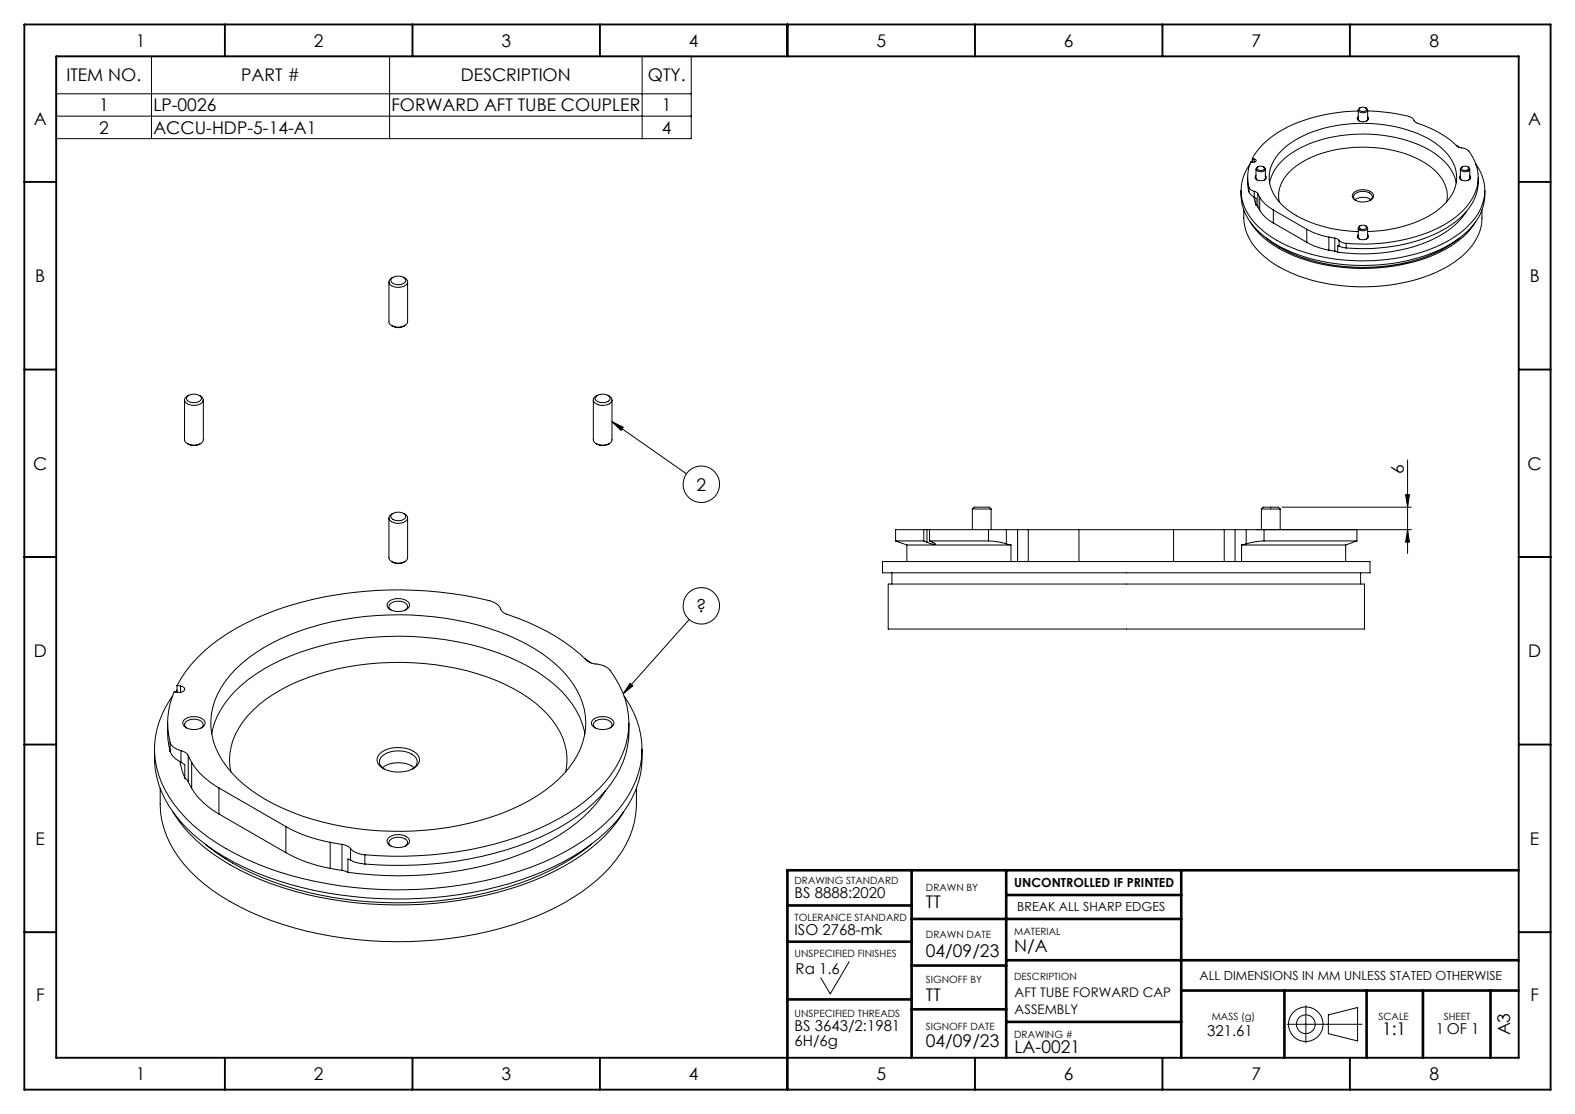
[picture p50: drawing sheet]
<svg xmlns="http://www.w3.org/2000/svg" width="420mm" height="297mm" viewBox="0 0 420 297" stroke-linecap="round" stroke-linejoin="round" font-family="sans-serif">
<defs><g id="words">
<g font-size="4.7">
<text x="36.2" y="12.4">1</text>
<text x="83.7" y="12.4">2</text>
<text x="133.7" y="12.4">3</text>
<text x="183.7" y="12.4">4</text>
<text x="233.7" y="12.4">5</text>
<text x="283.7" y="12.4">6</text>
<text x="333.7" y="12.4">7</text>
<text x="381.2" y="12.4">8</text>
<text x="17.7" y="21.7">ITEM NO.</text>
<text x="64.3" y="21.7">PART #</text>
<text x="122.9" y="21.7">DESCRIPTION</text>
<text x="172.7" y="21.7">QTY.</text>
<text x="26.4" y="29.7">1</text>
<text x="40.9" y="29.7">LP-0026</text>
<text x="104.4" y="29.7">FORWARD AFT TUBE COUPLER</text>
<text x="176.5" y="29.7">1</text>
<text x="9" y="33.4">A</text>
<text x="26.4" y="35.6">2</text>
<text x="40.9" y="35.6">ACCU-HDP-5-14-A1</text>
<text x="176.5" y="35.6">4</text>
<text x="407.5" y="33.4">A</text>
<text x="9.4" y="75.2">B</text>
<text x="407.9" y="75.2">B</text>
<text x="8.9" y="125.2">C</text>
<text x="407.4" y="125.2">C</text>
<text x="185.7" y="130.8">2</text>
<text x="374.3" y="126.5" transform="rotate(-90 374.3 126.5)">6</text>
<text x="185.7" y="163.2">?</text>
<text x="9" y="175.2">D</text>
<text x="407.5" y="175.2">D</text>
<text x="9.5" y="225.2">E</text>
<text x="408" y="225.2">E</text>
<text x="246.9" y="242.1">TT</text>
<text x="246.9" y="255">04/09/23</text>
<text x="270.4" y="253.9">N/A</text>
<text x="9.6" y="266.9">F</text>
<text x="246.9" y="266.8">TT</text>
<text x="408.1" y="266.9">F</text>
<text x="368.5" y="275.9">1:1</text>
<text x="246.9" y="279.2">04/09/23</text>
<text x="270.5" y="280.7">LA-0021</text>
<text x="402.7" y="276.1" transform="rotate(-90 402.7 276.1)">A3</text>
<text x="36.2" y="287.9">1</text>
<text x="83.7" y="287.9">2</text>
<text x="133.7" y="287.9">3</text>
<text x="183.7" y="287.9">4</text>
<text x="233.7" y="287.9">5</text>
<text x="283.7" y="287.9">6</text>
<text x="333.7" y="287.9">7</text>
<text x="381.2" y="287.9">8</text>
</g>
<g font-size="4">
<text x="211.9" y="239.4">BS 8888:2020</text>
<text x="211.9" y="249.2">ISO 2768-mk</text>
<text x="212.2" y="259.8">Ra 1.6</text>
<text x="211.9" y="274.9">BS 3643/2:1981</text>
<text x="382.9" y="275.7">1 OF 1</text>
<text x="211.9" y="278.9">6H/6g</text>
<text x="321.9" y="276.2">321.61</text>
</g>
<g font-size="3.5">
<text x="270.6" y="265.9">AFT TUBE FORWARD CAP</text>
<text x="270.6" y="270.4">ASSEMBLY</text>
</g>
<g font-size="3.3">
<text x="270.4" y="236.5">UNCONTROLLED IF PRINTED</text>
<text x="271.3" y="242.9">BREAK ALL SHARP EDGES</text>
<text x="319.9" y="261.3">ALL DIMENSIONS IN MM UNLESS STATED OTHERWISE</text>
</g>
<g font-size="2.7">
<text x="211.9" y="235.7">DRAWING STANDARD</text>
<text x="246.9" y="237.6">DRAWN BY</text>
<text x="211.9" y="245.5">TOLERANCE STANDARD</text>
<text x="246.9" y="250.2">DRAWN DATE</text>
<text x="270.4" y="249.2">MATERIAL</text>
<text x="211.9" y="255">UNSPECIFIED FINISHES</text>
<text x="246.9" y="262.2">SIGNOFF BY</text>
<text x="270.4" y="261.3">DESCRIPTION</text>
<text x="211.9" y="271.2">UNSPECIFIED THREADS</text>
<text x="246.9" y="274.5">SIGNOFF DATE</text>
<text x="323.1" y="271.9">MASS (g)</text>
<text x="367.6" y="271.9">SCALE</text>
<text x="385" y="271.9">SHEET</text>
<text x="270.4" y="276.7">DRAWING #</text>
</g>
</g></defs>
<g fill="none" stroke="#000" stroke-width=".27">
<path d="M15 15h169.3v22h-169.3zM40.4 15v22M103.9 15v22M171.2 15v22M15 25h169.3M15 31h169.3M362.2 29.6a41.8 41.8 0 0 0-22.7 6.6l-2.9 2.4-1.5 1.8-1.2 1.9M362.2 31.1a.8 .8 0 0 0-.1 1 .8 .8 0 0 0 .9 .3 1.26 1.26 0 0 0 1.9-1l-.2-.3M362.2 29.3v2.5l.3 .4M362.5 28.9a1.14 1.14 0 0 1 1.9 .3 1.16 1.16 0 0 1-2-.1zM362.7 28.7a.62 .62 0 0 0-.5 .7 .62 .62 0 0 0 .6 .6 1.23 1.23 0 0 0 1.9-.8l-.6-.5M364.7 29.6a41 41 0 0 1 11.7 1.7l1 1.2a32.4 32.4 0 0 1 11.7 6.8l.7 .1a2.78 2.78 0 0 1 1.9 .9 11.2 11.2 0 0 1-.6 14.8 31.6 31.6 0 0 1-18.2 9.1 50.9 50.9 0 0 1-13.9 .7"/>
<path d="M364.7 29.3v2.6l-.3 .3M388.3 38.7l.8 .6M330.9 50.8a13.8 13.8 0 0 0 6.1 12.1 40.9 40.9 0 0 0 22.2 7.7 47.4 47.4 0 0 0 28.7-6.3 15.7 15.7 0 0 0 8.1-12.2v-1.3M331.7 56a13.9 13.9 0 0 0 5.9 12.8 39.3 39.3 0 0 0 22.1 7.5 47.3 47.3 0 0 0 27.1-5.7 16.3 16.3 0 0 0 8.3-11.1l.1-3.5M332.7 47.3v2.1l.3 1.7M333 49.9a1.8 1.8 0 0 0 1.5 1.1M333 51.1l.8 1 .7 .4M333 49.9v1.2M333.3 43.7a11.8 11.8 0 0 0 1 15.4 31 31 0 0 0 16.4 8.9 52.6 52.6 0 0 0 33.4-2.7 21.1 21.1 0 0 0 11-10.3 11.5 11.5 0 0 0-1.5-11.3M333.4 59.2a23.3 23.3 0 0 0 11.6 9 51.1 51.1 0 0 0 39.3-1.1 21.3 21.3 0 0 0 9.2-7.9M333.9 42.9l-.2 .3M333.9 42.3l.5 .1"/>
<path d="M333.9 42.3v.9M334.3 52.5l.7 2.2M334.4 42.4l.6 .4-.2 .3-.5 .1-.7-.1a10.7 10.7 0 0 0-.6 6.8M334.4 42.4v.8M334.5 51l.9 .6M334.5 52.5l.5 .4v1.8M334.5 51v1.5M334.9 46.8a.82 .82 0 0 0 0 1 .82 .82 0 0 0 .9 .4 1.26 1.26 0 0 0 1.8-1.1l-.2-.3M334.9 45.1v2.4l.3 .5M335 54.7l.4 .4M335.3 44.6a1.15 1.15 0 0 1 1.9 .4 1.15 1.15 0 0 1-2-.2zM335.4 55.1l.5 .9"/>
<path d="M335.4 51.6l.5 1M335.4 51.6v3.5M335.5 44.4a.67 .67 0 0 0-.5 .8 .67 .67 0 0 0 .8 .6 1.04 1.04 0 0 0 1.6-1l-.5-.4M335.9 56a9.2 9.2 0 0 0 3.6 3.4M335.9 52.6a9.2 9.2 0 0 0 3.6 3.4M335.9 52.6v3.4M337.4 45.1v2.6l-.3 .3M338.6 48.8a13 13 0 0 1 6.9-8.7 39.1 39.1 0 0 1 30-2.5 19.8 19.8 0 0 1 11.7 8l.8 1.8 .3 1.4M339.5 59.4l9 5.2M339.5 56l9 5.1M339.5 56v3.4M341.1 53.8a9.6 9.6 0 0 1 4.7-9.6 32.7 32.7 0 0 1 22.6-4.7 25.4 25.4 0 0 1 14.9 6.6 8.5 8.5 0 0 1 2.5 7.7"/>
<path d="M361 51.4a3.8 3.8 0 0 1 5.2 .5 1.71 1.71 0 0 1-1.9 1.9 3 3 0 0 1-3.7-1.5zM361.3 53.3a3.7 3.7 0 0 1 4.2 0M361.6 53.4a1.15 1.15 0 0 1-.6-1.2 1.15 1.15 0 0 1 1.1-.9 3.2 3.2 0 0 1 3.8 .9v.6l-.6 .6M389.4 46.8a.82 .82 0 0 0 0 1 .82 .82 0 0 0 .9 .4 1.26 1.26 0 0 0 1.8-1.1l-.2-.3M389.4 45.1v2.5l.3 .4M389.8 44.6a1.15 1.15 0 0 1 1.9 .4 1.15 1.15 0 0 1-2-.2zM390 44.4a.66 .66 0 0 0-.6 .8 .66 .66 0 0 0 .8 .6 1.06 1.06 0 0 0 1.7-1l-.5-.4M391.1 56.3a23.3 23.3 0 0 1-12.8 9 48 48 0 0 1-21.6 1.9M391.9 45.1v2.4l-.2 .5M394.2 47.3a13.3 13.3 0 0 1-5.8 11.6 40.9 40.9 0 0 1-24.1 7.4l-5.3-.2M103.7 75.2v10.6a2.22 2.22 0 0 0 2.7 1.4 2.05 2.05 0 0 0 2.3-1.4v-10.6M104.4 74.2a2.66 2.66 0 0 1 3.8 .4 1.77 1.77 0 0 1-2.3 1.3 1.58 1.58 0 0 1-1.7-1.3z"/>
<path d="M104.8 73.9a1.26 1.26 0 0 0-1.1 1.4 1.26 1.26 0 0 0 1.3 1.1 3 3 0 0 0 3.7-1.1 1.43 1.43 0 0 0-1.1-1.4M337.7 63.5a38.7 38.7 0 0 0 22.1 7.7 44.7 44.7 0 0 0 27.8-6.5l1.6-1.2M348.5 64.6a20.2 20.2 0 0 0 5.9 2.1M348.5 61.1a18.9 18.9 0 0 0 5.9 2.1M348.5 61.1v3.5M354.4 66.7l1.6 .3M354.4 63.2l1.6 .3M354.4 63.2v3.5M356 67l.7 .2M356 63.5l1.1 .6M356 63.5v3.5M357.1 64.1a2.58 2.58 0 0 0 1.9 .8"/>
<path d="M357.1 65.6l1.9 .5M357.1 65.6l-.4-.2v1.8M357.1 64.1v1.5M359 64.9v1.2M362.2 61.7a34 34 0 0 1-18.5-5.5 10.9 10.9 0 0 1-5.2-10.1 12.9 12.9 0 0 1 7-8.8 39.1 39.1 0 0 1 30-2.6 19.8 19.8 0 0 1 11.7 8.1 9.4 9.4 0 0 1-2.5 12.1 30.5 30.5 0 0 1-19.1 6.8h-.9M362.2 62.6a.8 .8 0 0 0-.1 1 .8 .8 0 0 0 .9 .3 1.26 1.26 0 0 0 1.9-1.1l-.2-.2M362.2 60.8v2.4l.3 .5M362.5 60.4a1.14 1.14 0 0 1 1.9 .3 1.14 1.14 0 0 1-2-.2zM362.7 60.2a.64 .64 0 0 0-.5 .7 .64 .64 0 0 0 .6 .6 1.22 1.22 0 0 0 1.9-.9l-.6-.4M364.7 60.8v2.5l-.3 .4M104.4 86.8a3.2 3.2 0 0 0 3.6 0M49.2 106.6v10.7a2.01 2.01 0 0 0 2.3 1.4 2.23 2.23 0 0 0 2.7-1.4v-10.7"/>
<path d="M49.9 105.7a2.65 2.65 0 0 1 3.8 .3 1.73 1.73 0 0 1-2.3 1.3 1.52 1.52 0 0 1-1.7-1.3zM50 118.3l.3 .2a3.3 3.3 0 0 0 3.2-.2M50.3 105.4a1.19 1.19 0 0 0-1.1 1.1 1.19 1.19 0 0 0 1 1.3 3.2 3.2 0 0 0 4-.9 1.29 1.29 0 0 0-1.1-1.5M158.2 106.6v10.7a2 2 0 0 0 2.3 1.4h.8l1.2-.4M158.9 105.7a2.61 2.61 0 0 1 3.8 .3 1.67 1.67 0 0 1-2.3 1.3 1.52 1.52 0 0 1-1.7-1.3zM158.9 118.3l.4 .2a3.3 3.3 0 0 0 3.2-.2M159.3 105.4a1.2 1.2 0 0 0-1.1 1.2 1.2 1.2 0 0 0 1 1.2 3.2 3.2 0 0 0 4-.9 1.29 1.29 0 0 0-1.1-1.5M163.2 106.6v10.7l-.3 .6-.4 .4M163.2 112.4l3 1.5-.6 .9zM163.2 112.4l19.9 13.9M103.7 138.1v10.6l.3 .7 .4 .3M104.4 137.2a2.66 2.66 0 0 1 3.8 .3 1.73 1.73 0 0 1-2.3 1.3 1.52 1.52 0 0 1-1.7-1.3z"/>
<path d="M104.8 136.9a1.24 1.24 0 0 0-1.1 1.3 1.24 1.24 0 0 0 1.3 1.1 2.93 2.93 0 0 0 3.7-1.1 1.44 1.44 0 0 0-1.1-1.3M108.7 138.1v10.6a1.98 1.98 0 0 1-2.3 1.4l-2-.4M259.3 135.7l.5-.5h4l.5 .5M259.3 135.7h5M259.3 135.7v5.5M264.3 135.7v5.5M336.4 135.7l.5-.5h4l.5 .5M336.4 135.7h5M336.4 135.7v5.5M341.4 135.7v5.5M341.9 135.2h34.4M374.8 131.9h1l-.4 3.3z"/>
<path d="M375.4 122.6v25M104.4 149.7l.4 .2a3.2 3.2 0 0 0 3.2-.2M235.3 149.7h130v3h-130zM236.9 155.7h127v12h-127zM237.8 152.7v3M238.8 144.2h7.5M238.8 144.2l3 1.1M241.8 145.3h27.8M241.8 145.3v4.4M246.3 141.2h-7.5v3M246.3 141.2h.9M246.3 144.2l.9 .4"/>
<path d="M246.3 141.2v3M247.2 141.2h.7M247.2 141.2v3.4M247.9 144.2l1.5 .9-1.2-.1-1-.4M247.9 144.2h15.7M247.9 141.2h15.7M247.9 141.2v3M263.6 144.2l2.3 .2 2.5 .6M263.6 141.2h4.8M263.6 141.2v3M268.4 145l1.2 .3M268.4 141.2h3"/>
<path d="M268.4 141.2v3.8M269.6 145.3v4.4M271.4 141.2h2.8M271.4 141.2v8.5M274.2 141.2h13.5M274.2 141.2v8.5M287.7 141.2v8.5M287.7 141.2h25.2M312.9 141.2h13.6M312.9 141.2v8.5M326.5 141.2h2.9M326.5 141.2v8.5"/>
<path d="M329.4 141.2h2.9M329.4 141.2v8.5M331.1 145.3h27.7M331.1 145.3v4.4M332.3 141.2h4.8M332.3 145l-1.2 .3M332.3 141.2v3.8M335.1 141.2h41.2M337.1 144.2l-2.2 .2-2.6 .6M337.1 144.2h24.7M337.1 141.2h24.7v3M337.1 141.2v3"/>
<path d="M358.8 145.3v4.4M361.8 144.2l-3 1.1M362.8 152.7v3M375.4 141.2l.4 3.3h-1zM62.8 178.4a50.3 50.3 0 0 1 22.7-11.9 81.8 81.8 0 0 1 50.1 2.9 38.8 38.8 0 0 1 17 12.6 18 18 0 0 1-.9 22.7 43.1 43.1 0 0 1-20.6 13.1 81.9 81.9 0 0 1-53.1-1.2 38.3 38.3 0 0 1-18.8-13.9 17.9 17.9 0 0 1 .9-21.1zM103.6 160.4a4.2 4.2 0 0 1 5.5 .5 1.9 1.9 0 0 1-2.1 2.1 3.6 3.6 0 0 1-3.7-1.3v-.8zM104.3 162.6a1.09 1.09 0 0 1-.6-1.2 1.09 1.09 0 0 1 1-.8 3.2 3.2 0 0 1 4 .8 1.02 1.02 0 0 1-.6 1.2M156 175.6l1.6 1.1M183.8 165.2l-17.6 19.8M41.2 199.7a26 26 0 0 0 8.4 20.9 62 62 0 0 0 27.9 15.2 107.1 107.1 0 0 0 64.4-2.3 55 55 0 0 0 23-15.2 25.6 25.6 0 0 0 6.3-18.6M44.7 192.8l.1 4.2 .6 3.4M45.4 197.9a3.6 3.6 0 0 0 2.9 2.2"/>
<path d="M45.4 197.9v2.5M46 185.6a23.3 23.3 0 0 0 .4 28.8 50.6 50.6 0 0 0 22 15.8 106.3 106.3 0 0 0 64.1 3.8 67.3 67.3 0 0 0 29-14.6 27.4 27.4 0 0 0 9.7-19.4 24.4 24.4 0 0 0-4.8-14.4M47.2 182.8a40.3 40.3 0 0 1 18.4-16.7 93.6 93.6 0 0 1 48.3-8.6 83.8 83.8 0 0 1 17.7 3 4.1 4.1 0 0 1 2.3 2.5l.4 .4a59.3 59.3 0 0 1 22.9 13.2l1 .3a6.3 6.3 0 0 1 4.5 1.8 22.2 22.2 0 0 1 .2 27.8 46.1 46.1 0 0 1-19.1 14.4 97.1 97.1 0 0 1-46.5 7M47.2 184l-.4 .5M47.2 182.8l1 .1M47.2 182.8v1.7M48.2 182.9l.9 .4 .1 .3a1.29 1.29 0 0 1-1.8 1l-1-.2a20.8 20.8 0 0 0-1 13.5M48.2 182.9v1.7M49.1 191.9a4.2 4.2 0 0 1 5.5 .4 1.9 1.9 0 0 1-2.1 2.1 3.5 3.5 0 0 1-3.7-1.2l-.1-.4zM49.8 194.1a1.05 1.05 0 0 1-.6-1 1.05 1.05 0 0 1 .8-.9 3.1 3.1 0 0 1 4.2 .9v.4l-.6 .6M56.4 195.6a23.8 23.8 0 0 1 9.9-14.5 63 63 0 0 1 31-11 78.5 78.5 0 0 1 40.8 6.2 33 33 0 0 1 16.5 14.9l1.4 4.4M158.1 191.9a4.2 4.2 0 0 1 5.5 .4 1.9 1.9 0 0 1-2.1 2.1 3.6 3.6 0 0 1-3.7-1.2v-.9z"/>
<path d="M158.8 194.1a1.06 1.06 0 0 1-.6-1 1.06 1.06 0 0 1 .7-.9 3.1 3.1 0 0 1 4.3 .9v.4l-.6 .6M167.7 192.8a25 25 0 0 1-7.9 19.8 57.8 57.8 0 0 1-24.9 14 101 101 0 0 1-37.6 3.8M168 182.2l.8 .6-2.6 2.2zM42.7 210.2a26.8 26.8 0 0 0 2.6 14.5 41 41 0 0 0 18.6 17 92.4 92.4 0 0 0 41.9 9.4 93 93 0 0 0 44.7-10.4 38.9 38.9 0 0 0 17.4-17.5 28 28 0 0 0 1.8-13M45.4 200.4l.5 .9 .9 1 1.5 .9M46.1 216.5a42.2 42.2 0 0 0 17.8 15.4 96.1 96.1 0 0 0 48.9 9.2 89.8 89.8 0 0 0 37.7-10.2 42 42 0 0 0 15.8-14.4M48 203.1l.6 2.4 .7 2M48.3 200.1a3.1 3.1 0 0 1 1.9 1.3M48.3 203.2l1 .7v3.6M48.3 200.1v3.1M49.3 207.5l.9 .9M50.2 208.4l.9 1.8"/>
<path d="M50.2 201.4l.9 1.9M50.2 201.4v7M51.1 210.2a19.7 19.7 0 0 0 7.3 6.8M51.1 203.3a20 20 0 0 0 7.3 6.8M51.1 203.3v6.9M58.4 217l17.8 10.3M58.4 210.1l17.8 10.3M58.4 210.1v6.9M61.6 205.7a16.8 16.8 0 0 1 4.5-14.9 42.8 42.8 0 0 1 21-11.7 73.7 73.7 0 0 1 45.3 2.3 35 35 0 0 1 16 12.1 15.9 15.9 0 0 1 2.5 12.2M101.2 201a8.1 8.1 0 0 1 10.2 .3 2.27 2.27 0 0 1-.8 3.4 8.2 8.2 0 0 1-9.6-.8 2.14 2.14 0 0 1 .2-2.9zM102 204.7a7.4 7.4 0 0 1 8.5 0M102.4 205a2.14 2.14 0 0 1-1.2-2 2.14 2.14 0 0 1 1.5-2 7.2 7.2 0 0 1 8.2 1 2.09 2.09 0 0 1-.9 3"/>
<path d="M161.5 210.8a39.9 39.9 0 0 1-17.1 14.5 90.2 90.2 0 0 1-44.8 8l-6.8-.7M54.7 225.1a69.5 69.5 0 0 0 30.6 13.5 103.2 103.2 0 0 0 56.4-4.3 60.3 60.3 0 0 0 16-9.2M76.2 227.3a37.3 37.3 0 0 0 11.9 4.2M76.2 220.4a37.3 37.3 0 0 0 11.9 4.2M76.2 220.4v6.9M88.1 231.5l3.1 .6M88.1 224.6l3.1 .5M88.1 224.6v6.9M91.2 232.1l1.6 .5M91.2 225.1a3.7 3.7 0 0 1 2.3 1.1M91.2 225.1v7M93.5 226.2a5.4 5.4 0 0 0 3.8 1.7"/>
<path d="M93.5 229.3a8.4 8.4 0 0 0 3.8 1.1M93.5 229.3l-.7-.3v3.6M93.5 226.2v3.1M97.3 227.9v2.5M103.6 223.4a4.1 4.1 0 0 1 5.5 .4 1.9 1.9 0 0 1-2.1 2.1 3.6 3.6 0 0 1-3.7-1.2v-.9zM104.3 225.6a1.12 1.12 0 0 1-.6-1.2 1.12 1.12 0 0 1 1-.9 3.4 3.4 0 0 1 4 .8 1.1 1.1 0 0 1-.6 1.3M226.4 256.4l-5 8.6-2.5-4.3M343.2 273.1h20M348.2 268.1v10M354.2 270.6l7.8-2v8.9l-7.8-1.9z"/>
<circle cx="187" cy="129.1" r="4.9"/>
<circle cx="187" cy="161.5" r="4.9"/>
<circle cx="348.2" cy="273.1" r="2.5"/>
<circle cx="348.2" cy="273.1" r="4.6"/>
</g>
<g fill="none" stroke="#000" stroke-width=".5">
<path d="M6.5 6.5h407v284h-407zM15 15h390v267h-390zM60 6.5v8.5M110 6.5v8.5M160 6.5v8.5M210 6.5v8.5M260 6.5v8.5M310 6.5v8.5M360 6.5v8.5M6.5 48.5h8.5M405 48.5h8.5M6.5 98.5h8.5"/>
<path d="M405 98.5h8.5M6.5 148.5h8.5M405 148.5h8.5M6.5 198.5h8.5M405 198.5h8.5M6.5 248.5h8.5M405 248.5h8.5M60 282v8.5M110 282v8.5M160 282v8.5M210 282v8.5M260 282v8.5"/>
<path d="M310 282v8.5M360 282v8.5"/>
</g>
<g fill="none" stroke="#000" stroke-width=".7">
<path d="M243.1 232v50M268.3 232v50M268.3 238.6h46.7M315 232v50M405 232h-195v50M210 241.4h33.1M210 251.1h33.1M243.1 245h71.9M243.1 257.4h25.2M268.3 256h136.7M210 266.4h33.1M243.1 269.1h25.2"/>
<path d="M268.3 272.4h46.7M315 264.1h90M342.5 264.1v17.9M364.4 264.1v17.9M379.4 264.1v17.9M397.5 264.1v17.9"/>
</g>
<g fill="#000">
<path d="M163.2 112.4l3 1.5-.6 .9zM168 182.2l.8 .6-2.6 2.2z"/>
<path d="M375.4 141.2l.4 3.3h-1zM374.8 131.9h1l-.4 3.3z"/>
</g>
<use href="#words"/>
</svg>
